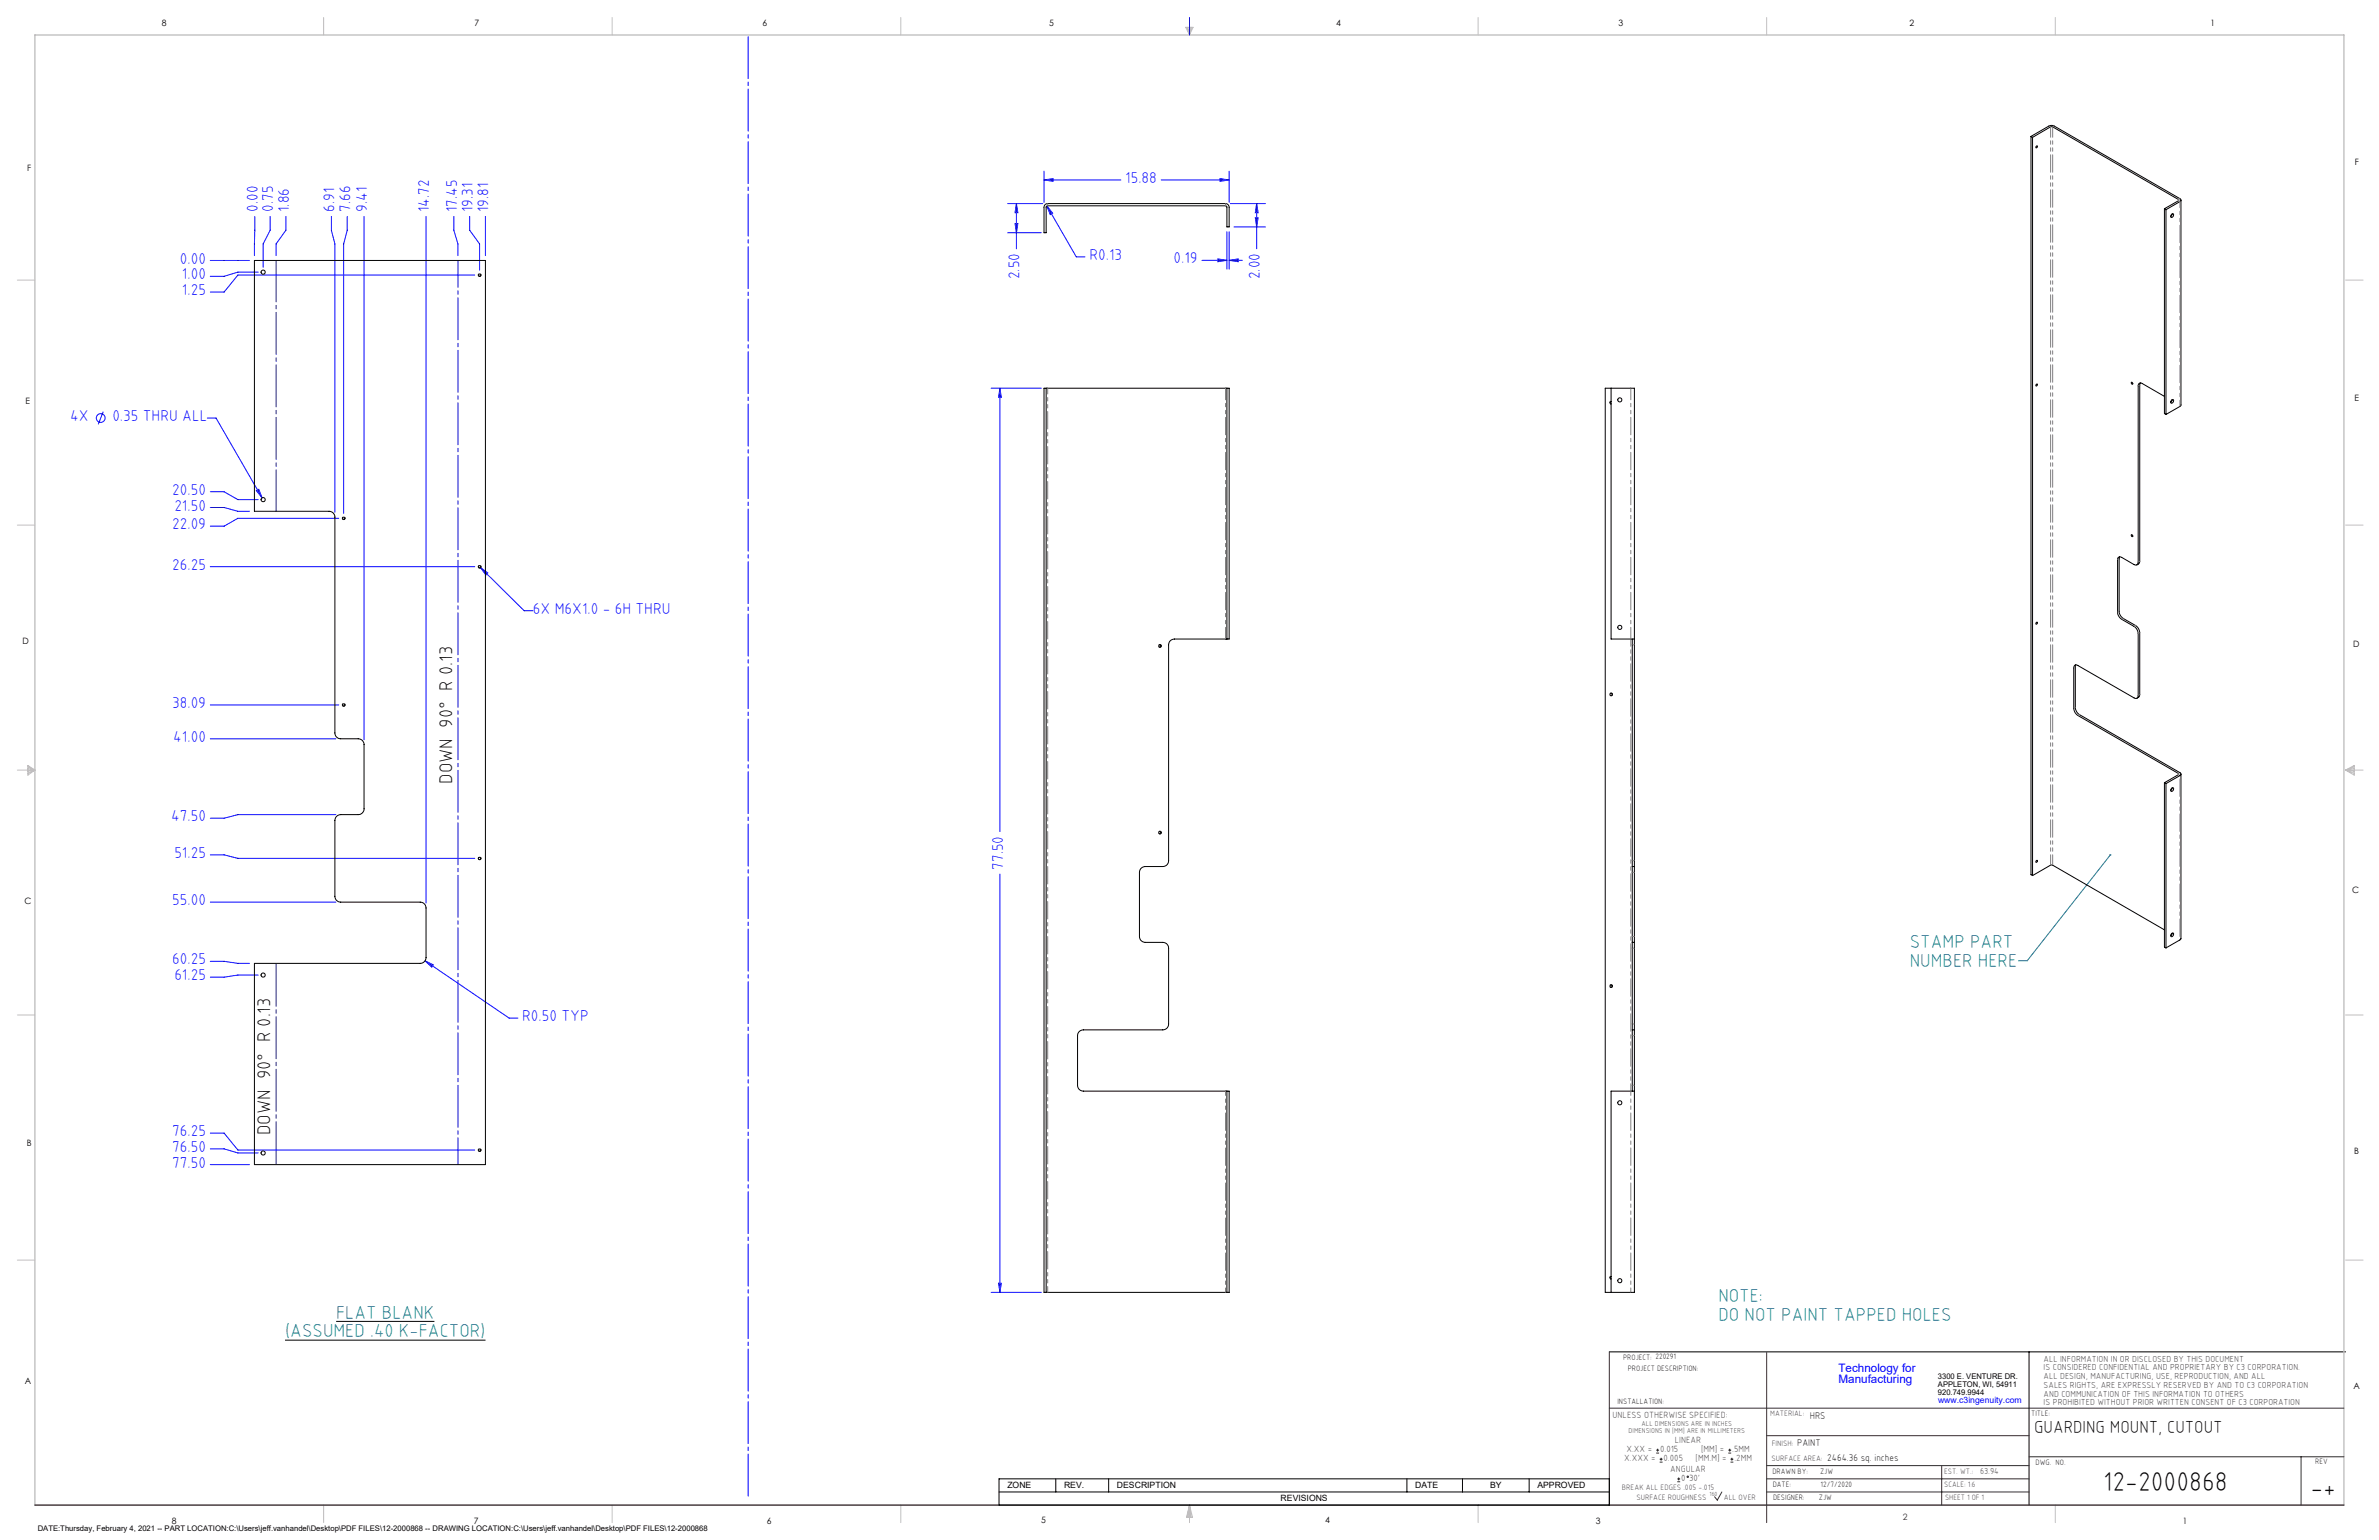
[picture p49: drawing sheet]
<svg xmlns="http://www.w3.org/2000/svg" width="864mm" height="559mm" viewBox="0 0 864 559" stroke-linecap="round" stroke-linejoin="round" font-family="sans-serif">
<defs><g id="words">
<g font-size="9.9">
<text x="763.5" y="541.1">12-2000868</text>
<text x="838.7" y="543.2">-+</text>
</g>
<g font-size="6.8">
<text x="164.2" y="284.5" transform="rotate(-90 164.2 284.5)">DOWN 90° R 0.13</text>
<text x="98.2" y="412" transform="rotate(-90 98.2 412)">DOWN 90° R 0.13</text>
</g>
<g font-size="6.8" fill="#008080">
<text x="693.3" y="344.1">STAMP PART</text>
<text x="693.3" y="350.9">NUMBER HERE</text>
<text x="623.8" y="472.5">NOTE:</text>
<text x="122" y="478.5">FLAT BLANK</text>
<text x="623.8" y="479.3">DO NOT PAINT TAPPED HOLES</text>
<text x="103.5" y="485.3">(ASSUMED .40 K-FACTOR)</text>
</g>
<text font-size="6.3" x="738.4" y="519.9">GUARDING MOUNT, CUTOUT</text>
<g font-size="5.7" fill="#00f">
<text x="408.5" y="66.4">15.88</text>
<text x="93.7" y="76.9" transform="rotate(-90 93.7 76.9)">0.00</text>
<text x="99.2" y="76.9" transform="rotate(-90 99.2 76.9)">0.75</text>
<text x="105" y="76.9" transform="rotate(-90 105 76.9)">1.86</text>
<text x="121.5" y="76.9" transform="rotate(-90 121.5 76.9)">6.91</text>
<text x="127.2" y="76.9" transform="rotate(-90 127.2 76.9)">7.66</text>
<text x="133.3" y="76.9" transform="rotate(-90 133.3 76.9)">9.41</text>
<text x="155.8" y="76.9" transform="rotate(-90 155.8 76.9)">14.72</text>
<text x="165.9" y="76.9" transform="rotate(-90 165.9 76.9)">17.45</text>
<text x="171.6" y="76.9" transform="rotate(-90 171.6 76.9)">19.31</text>
<text x="177.4" y="76.9" transform="rotate(-90 177.4 76.9)">19.81</text>
<text x="65.3" y="95.6">0.00</text>
<text x="395.5" y="94.3">R0.13</text>
<text x="426" y="95.6">0.19</text>
<text x="66.1" y="101.4">1.00</text>
<text x="370.1" y="101.4" transform="rotate(-90 370.1 101.4)">2.50</text>
<text x="457.3" y="101.4" transform="rotate(-90 457.3 101.4)">2.00</text>
<text x="66.1" y="107.1">1.25</text>
<text x="25.5" y="152.8">4X</text>
<text x="40.8" y="152.8">0.35 THRU ALL</text>
<text x="62.5" y="179.5">20.50</text>
<text x="63.3" y="185.3">21.50</text>
<text x="62.5" y="192">22.09</text>
<text x="62.5" y="206.8">26.25</text>
<text x="193.5" y="222.7">6X M6X1.0 - 6H THRU</text>
<text x="62.5" y="256.9">38.09</text>
<text x="62.9" y="269.2">41.00</text>
<text x="62.1" y="298">47.50</text>
<text x="63.3" y="311.3">51.25</text>
<text x="364.1" y="315.6" transform="rotate(-90 364.1 315.6)">77.50</text>
<text x="62.5" y="328.5">55.00</text>
<text x="62.5" y="349.9">60.25</text>
<text x="63.3" y="355.7">61.25</text>
<text x="189.6" y="370.5">R0.50 TYP</text>
<text x="62.5" y="412.3">76.25</text>
<text x="62.5" y="418">76.50</text>
<text x="62.5" y="423.7">77.50</text>
</g>
<g font-size="4.2" fill="#00f">
<text x="667.4" y="497.7">Technology for</text>
<text x="667.4" y="502">Manufacturing</text>
</g>
<g font-size="3.5">
<text x="657" y="514.9">HRS</text>
<text x="652.4" y="524.7">PAINT</text>
<text x="663.3" y="530.1">2464.36 sq. inches</text>
</g>
<g font-size="3.3" fill="#382c30">
<text x="585.4" y="514.4">UNLESS OTHERWISE SPECIFIED:</text>
<text x="590.4" y="526.8">X.XX =</text>
<text x="602.6" y="526.8">0.015</text>
<text x="608" y="523.6">LINEAR</text>
<text x="617.5" y="526.8">[MM] =</text>
<text x="628.8" y="526.8">.5MM</text>
<text x="589.6" y="530.1">X.XXX =</text>
<text x="603.9" y="530.1">0.005</text>
<text x="606.3" y="534">ANGULAR</text>
<text x="615.5" y="530.1">[MM.M] =</text>
<text x="629.6" y="530.1">.2MM</text>
<text x="610.3" y="537.3">0</text>
<text x="613.2" y="537.3">30'</text>
</g>
<g font-size="3.2">
<text x="58.8" y="9.6">8</text>
<text x="172.3" y="9.5">7</text>
<text x="276.8" y="9.5">6</text>
<text x="380.9" y="9.6">5</text>
<text x="485" y="9.5">4</text>
<text x="587.5" y="9.5">3</text>
<text x="693.1" y="9.5">2</text>
<text x="802.4" y="9.5">1</text>
<text x="854.9" y="59.8">F</text>
<text x="9.9" y="62">F</text>
<text x="9.3" y="146.5">E</text>
<text x="854.7" y="145.5">E</text>
<text x="8.2" y="233.6">D</text>
<text x="854.3" y="234.9">D</text>
<text x="8.9" y="328.1">C</text>
<text x="853.9" y="324.1">C</text>
<text x="9.7" y="415.8">B</text>
<text x="854.6" y="418.6">B</text>
<text x="9" y="502">A</text>
<text x="854.3" y="503.9">A</text>
<text x="62.3" y="552.9">8</text>
<text x="172" y="552.9">7</text>
<text x="278.3" y="552.9">6</text>
<text x="377.9" y="552.8">5</text>
<text x="481" y="552.8">4</text>
<text x="579.3" y="552.8">3</text>
<text x="792.4" y="552.8">1</text>
</g>
<g font-size="3.2" fill="#382c30">
<text x="741.9" y="494.1">ALL INFORMATION IN OR DISCLOSED BY THIS DOCUMENT</text>
<text x="741.9" y="497.3">IS CONSIDERED CONFIDENTIAL AND PROPRIETARY BY C3 CORPORATION.</text>
<text x="741.9" y="500.4">ALL DESIGN, MANUFACTURING, USE, REPRODUCTION, AND ALL</text>
<text x="741.9" y="503.6">SALES RIGHTS, ARE EXPRESSLY RESERVED BY AND TO C3 CORPORATION</text>
<text x="741.9" y="506.8">AND COMMUNICATION OF THIS INFORMATION TO OTHERS</text>
<text x="741.9" y="510">IS PROHIBITED WITHOUT PRIOR WRITTEN CONSENT OF C3 CORPORATION</text>
<text x="718.8" y="534.7">63.94</text>
<text x="690.7" y="551.6">2</text>
</g>
<text font-size="3.1" fill="#00f" x="703.5" y="509.2">www.c3ingenuity.com</text>
<g font-size="3.1">
<text x="365.7" y="540">ZONE</text>
<text x="386.3" y="540">REV.</text>
<text x="405.5" y="540">DESCRIPTION</text>
<text x="464.9" y="544.8">REVISIONS</text>
<text x="513.7" y="540">DATE</text>
<text x="540.9" y="540">BY</text>
<text x="558.1" y="540">APPROVED</text>
</g>
<g font-size="2.8">
<text x="589.2" y="493.3">PROJECT: 220291</text>
<text x="590.9" y="497.3">PROJECT DESCRIPTION:</text>
<text x="703.5" y="500.5">3300 E. VENTURE DR.</text>
<text x="703.5" y="503.3">APPLETON, WI, 54911</text>
<text x="587.1" y="509.6">INSTALLATION:</text>
<text x="703.5" y="506.2">920.749.9944</text>
<text x="737.3" y="513.8">TITLE:</text>
<text x="738.9" y="531.5">DWG. NO.</text>
<text x="840.5" y="531.3">REV</text>
<text x="643.4" y="534.9">DRAWN BY:</text>
<text x="643.5" y="539.7">DATE:</text>
<text x="660.7" y="534.7">ZJW</text>
<text x="660.9" y="539.6">12/7/2020</text>
<text x="643.6" y="544.4">DESIGNER:</text>
<text x="660.3" y="544.3">ZJW</text>
<text x="13.7" y="555.5">DATE:Thursday, February 4, 2021 -- PART LOCATION:C:\Users\jeff.vanhandel\Desktop\PDF FILES\12-2000868 -- DRAWING LOCATION:C:\Users\jeff.vanhandel\Desktop\PDF FILES\12-2000868</text>
</g>
<g font-size="2.8" fill="#382c30">
<text x="642.6" y="513.8">MATERIAL:</text>
<text x="643.2" y="524.8">FINISH:</text>
<text x="643.1" y="530.1">SURFACE AREA:</text>
<text x="705.7" y="534.7">EST. WT.:</text>
<text x="705.7" y="539.7">SCALE: 1:6</text>
<text x="588.8" y="540.5">BREAK ALL EDGES .005 -.015</text>
<text x="594" y="544.2">SURFACE ROUGHNESS</text>
<text x="625.8" y="544.2">ALL OVER</text>
<text x="706.1" y="544.4">SHEET 1 OF 1</text>
</g>
<g font-size="2.5" fill="#382c30">
<text x="591.2" y="520.1">DIMENSIONS IN [MM] ARE IN MILLIMETERS</text>
<text x="595.9" y="517.3">ALL DIMENSIONS ARE IN INCHES</text>
</g>
<text font-size="2.2" fill="#382c30" x="620.6" y="542.9">160</text>
</g></defs>
<path d="M122 479.5h35.7M103.5 486.3h72.8M584.2 490.5h267.3M736.6 490.5v55.6M362.7 536.6h221.5v9.5h-221.5zM383.3 536.6v4.8M402.4 536.6v4.8M510.7 536.6v4.8M530.9 536.6v4.8M555.1 536.6v4.8M362.7 541.4h221.5" fill="none" stroke="#000" stroke-width=".36"/>
<g fill="none" stroke="#c0c0c0" stroke-width=".36">
<path d="M117.5 6.4v6.3M222.2 6.4v6.3M327 6.4v6.3M430.4 9.9h2.7l-1.3 2.8zM430.9 9.9l.9 2.8M431.2 9.9l.6 2.8M432.1 9.9l-.3 2.8M432.6 9.9l-.8 2.8M536.6 6.4v6.3M641.3 6.4v6.3M746.1 6.4v6.3M6.3 101.6h6.4"/>
<path d="M851.5 101.6h6.3M6.3 190.5h6.4M851.5 190.5h6.3M6.3 279.4h6.4M10.1 277.7l2.6 1.7-2.6 1.9zM10.1 278.2l2.6 1.2M10.1 278.8l2.6 .6M12.7 279.4l-2.6 1.2M12.7 279.4l-2.6 .5M851.5 279.4h6.3M851.5 279.4l3.1 .5M851.5 279.4l3.1 1.2"/>
<path d="M851.5 279.4l3.1-1.7v3.6zM854.6 278.8l-3.1 .6M854.6 278.2l-3.1 1.2M6.3 368.3h6.4M851.5 368.3h6.3M6.3 457.2h6.4M851.5 457.2h6.3M117.5 546.1v6.4M222.2 546.1v6.4M327 546.1v6.4M431.8 546.1v6.4M431.8 546.1l1.1 4.5h-2.2z"/>
<path d="M431.8 546.1l.6 4.5M431.8 546.1l-.9 4.5M431.8 546.1l-.4 4.5M431.8 546.1l.3 4.5M536.6 546.1v6.4M746.1 546.1v6.4"/>
</g>
<path d="M12.7 546.1v-533.4h838.2v533.4" fill="none" stroke="#c0c0c0" stroke-width=".5"/>
<g fill="none" stroke="#00f" stroke-width=".36">
<path d="M431.8 6.4v6.3M92.5 78.5l-.1 14.2M98.1 78.5v5l-2.6 5v8.5M103.8 78.5v5l-3.6 5v4.2M120.3 78.5v5l1.3 5v97.4M126 78.5v5l-1.3 5v97.8M132.2 78.5v189.9M154.7 78.5v249.2M164.7 78.5v5l1.5 5v4.2M170.5 78.5v5l3.6 5v9.5M176.2 78.5v14.2M365.8 73.9h12.7"/>
<path d="M369 73.9v16.4M369 73.9l.5 3.3h-1zM379 65.3l3.3-.5v1zM379 62.1v11.3M379 65.3h27.9M380 74.8l2.1 2.5-.9 .6zM380 74.8l10.7 18.4h3.2M421.5 65.3h24.7M442.9 64.8l3.3 .5-3.3 .5zM446.2 62.1v11.3M446.7 73.9h12.7M455.7 79h1l-.5 3.3z"/>
<path d="M456.2 73.9v16.4M456.2 73.9l.5 3.3h-1zM76.3 94.5h14.3M93.7 98.7h-7.3l-5 1.6h-5.1M172.3 99.8h-85.9l-5 6.2h-5.1M365.8 84.5h12.2M368.5 81.1h1l-.5 3.4zM436.4 94.5h9M442.1 93.9l3.3 .6-3.3 .5zM445.4 84.1v13.5M446.2 94.5l3.3-.6v1.1zM446.2 94.5h4.8"/>
<path d="M446.2 84.1v13.5M448 82.3h11.4M37.5 149.4l-1.8 4.6M75.2 151.7h3.2l16.7 29M359.8 140.9h18.2M363 140.9v160.8M363 140.9l.5 3.3h-1zM76.3 178.4h5.1l5 2.9h7.3M93.1 178l.8-.4 1.2 3.1zM76.3 184.2h5.1l5 1.3h4.2M123 188.1h-36.6l-5 2.8h-5.1M76.3 205.6h96"/>
<path d="M174.4 206l2.7 1.9-.7 .7zM174.4 206l15.9 15.6h3.2M76.3 255.8h46.7M76.3 268.1h45.6M121.9 295.6h-35.5l-5 1.3h-5.1M76.3 310.2h5.1l5 1.3h85.9M363 317.2v151.7M76.3 327.3h45.6M76.3 348.8h5.1l5 .8h4.2M93.7 353.8h-7.3l-5 .8h-5.1M154.3 348.7l3 1.4-.6 .8zM154.3 348.7l30.5 20.7h3.2"/>
<path d="M76.3 411.2h5.1l5 6.1h85.9M76.3 416.9h5.1l5 1.5h7.3M76.3 422.6h14.3M359.8 468.9h18.2M362.5 465.6h1l-.5 3.3z"/>
<circle cx="36.5" cy="151.7" r="1.59"/>
</g>
<path d="M584.2 490.5v55.6M641.3 490.7v61.8M584.2 511h266.7M641.3 520.9h95.3M641.3 531.8h95.3M641.3 536.6h95.3M704.8 531.8v14.3M736.6 528.6h114.3M835.3 528.6v17.5M625.1 541.4l-1.7 2.9-1-1.2M641.3 541.4h95.3" fill="none" stroke="#382c30" stroke-width=".36"/>
<path d="M12.7 546.1h838.2" fill="none" stroke="#382c30" stroke-width=".5"/>
<path d="M174.1 100.3a.5 .5 0 0 1-.4-.7 .5 .5 0 0 1 .8-.1 .5 .5 0 0 1-.3 .8h-.1M124.8 188.5a.5 .5 0 0 1-.5-.7 .5 .5 0 0 1 .9-.1 .5 .5 0 0 1-.3 .8h-.1M174.1 206.1a.5 .5 0 0 1-.4-.7 .5 .5 0 0 1 .8-.1 .5 .5 0 0 1-.3 .8h-.1M421.6 234.4a.5 .5 0 0 0-.8-.5 .5 .5 0 0 0 0 .9 .5 .5 0 0 0 .8-.3v-.1M124.8 256.3a.5 .5 0 0 1-.5-.8 .5 .5 0 0 1 .9 0 .5 .5 0 0 1-.3 .8h-.1M585.4 252a.5 .5 0 0 0-.8-.5 .5 .5 0 0 0-.1 .9 .5 .5 0 0 0 .8-.3l.1-.1M174.1 312a.5 .5 0 0 1-.4-.8 .5 .5 0 0 1 .8 0 .5 .5 0 0 1-.3 .8h-.1M421.6 302.1a.5 .5 0 0 0-.8-.4 .5 .5 0 0 0 0 .8 .5 .5 0 0 0 .8-.3v-.1M585.4 357.8a.5 .5 0 0 0-.8-.4 .5 .5 0 0 0-.1 .8 .5 .5 0 0 0 .8-.3l.1-.1M174.1 417.8a.5 .5 0 0 1-.4-.7 .5 .5 0 0 1 .8-.1 .5 .5 0 0 1-.3 .8h-.1" fill="none" stroke="#000" stroke-width=".36" stroke-dasharray="1.3 .6" stroke-linecap="butt"/>
<path d="M584.7 145.7a.5 .5 0 0 0-.3 .5 .5 .5 0 0 0 .5 .4M584.7 463.2a.5 .5 0 0 0-.3 .5 .5 .5 0 0 0 .5 .4" fill="none" stroke="#000" stroke-width=".36" stroke-dasharray="1.3 .6" stroke-dashoffset=".7" stroke-linecap="butt"/>
<path d="M584.9 145.6l-.2 .1M584.9 463.1l-.2 .1" fill="none" stroke="#000" stroke-width=".36" stroke-dasharray="1.3 .6"/>
<path d="M166.2 422.6v-328.1" fill="none" stroke="#0000a0" stroke-width=".36" stroke-dasharray="15.2 1.3 1.3 1.3" stroke-dashoffset="5.5"/>
<path d="M100.2 349.6v73" fill="none" stroke="#0000a0" stroke-width=".36" stroke-dasharray="15.2 1.3 1.3 1.3" stroke-dashoffset="-.3"/>
<path d="M100.2 94.5v91" fill="none" stroke="#0000a0" stroke-width=".36" stroke-dasharray="15.2 1.3 1.3 1.3" stroke-dashoffset=".2"/>
<path d="M271.6 12.9v530.3" fill="none" stroke="#00f" stroke-width=".36" stroke-dasharray="15.2 1.3 1.3 1.3" stroke-dashoffset="-.3"/>
<path d="M766.1 310.2l-30.2 38.4h-3.2" fill="none" stroke="#008080" stroke-width=".36"/>
<g fill="#00f">
<path d="M380 74.8l1.2 3.1 .9-.6zM174.4 206l2 2.6 .7-.7zM93.1 178l2 2.7-1.2-3.1zM154.3 348.7l2.4 2.2 .6-.8z"/>
<path d="M446.2 94.5l3.3-.6v1.1zM442.1 93.9l3.3 .6-3.3 .5z"/>
<path d="M362.5 465.6h1l-.5 3.3zM363 140.9l.5 3.3h-1z"/>
<path d="M369 73.9l.5 3.3h-1zM368.5 81.1h1l-.5 3.4zM456.2 73.9l.5 3.3h-1zM455.7 79h1l-.5 3.3z"/>
<path d="M379 65.3l3.3-.5v1zM442.9 64.8l3.3 .5-3.3 .5z"/>
</g>
<path d="M765.9 309.9l.4 .1-.2 .2 .2-.2a.34 .34 0 0 1 0 .5 .34 .34 0 0 1-.5-.1 .34 .34 0 0 1 .1-.5z" fill="#008080"/>
<g fill="none" stroke="#000" stroke-width=".36">
<path d="M737.3 49.5l6.5-3.8 .7-.2 1.2 .2 45.6 26.4a.58 .58 0 0 1 .4 .5 .58 .58 0 0 1-.4 .6l-5 2.9M737.3 49.5l.5 .3M737.3 49.5v267.9l.5 .3M737.8 49.8l6.6-3.8h.7l45.8 26.5-.1 .3-5.1 2.9M737.8 49.8v267.9M739.2 53.1l.2-.2a.33 .33 0 0 1 .1 .5 .33 .33 0 0 1-.5 0zM379.4 74.3l.9-.4h64.6a1.33 1.33 0 0 1 1.3 1.3v7.1h-.8v-7.2l-.4-.4h-64.8l-.4 .5v9.3h-.8v-9.3zM785.7 75.7l.6 .4M785.7 75.7v74.4l.6 .3M786.3 76.1v74.3M788.5 77.7a.52 .52 0 0 1 .7 .3 .52 .52 0 0 1-.5 .7 .43 .43 0 0 1-.6 .2 .43 .43 0 0 1 0-.7zM788.5 77.6l-.5 .9"/>
<path d="M791.7 72.6v74.5l-5.4 3.3M92.4 94.5h83.8v328.1h-83.8v-73h60.1a2.15 2.15 0 0 0 2.2-2.1v-18a2.15 2.15 0 0 0-2.2-2.2h-28.8a2.15 2.15 0 0 1-2.1-2.1v-27.5a2.15 2.15 0 0 1 2.1-2.1h6.3a2.09 2.09 0 0 0 2.2-2.1v-23.3a2.15 2.15 0 0 0-2.2-2.1h-6.3a2.15 2.15 0 0 1-2.1-2.1v-78.4a2.15 2.15 0 0 0-2.1-2.1h-27.1zM739.2 139.5l.2-.2a.35 .35 0 0 1 .1 .5 .35 .35 0 0 1-.5 .1zM773.7 138.7h.1a.36 .36 0 0 1 .4 .3 .36 .36 0 0 1-.3 .4zM776.9 139l-.2 64.7-.2 .7-.8 .6M379.8 140.9h65.6M379.8 140.9h-.8v328h.8M379.8 140.9v328M445.4 140.9h.8v91h-.8M445.4 140.9v91M584.8 140.9v91h8.5M584.8 145.7a.42 .42 0 0 0-.4 .5 .42 .42 0 0 0 .4 .4"/>
<path d="M785.7 143.8l-8-4.6a.91 .91 0 0 0-1.1-.1 .91 .91 0 0 0-.4 .9v64a.93 .93 0 0 1-.5 1 .93 .93 0 0 1-1-.1l-4.5-2.7a.91 .91 0 0 0-1.1 0 .91 .91 0 0 0-.4 .9v19a3.3 3.3 0 0 0 1.5 2.6l4.5 2.6a3.3 3.3 0 0 1 1.5 2.6v22.5a.91 .91 0 0 1-.5 1 .91 .91 0 0 1-1-.2l-20.4-11.7a.89 .89 0 0 0-1.1-.1 .89 .89 0 0 0-.4 .9v14.7a3.3 3.3 0 0 0 1.5 2.6l36.6 21.2-.1 .3-5.1 2.9M788.2 145.3l.2 .1M788.3 145.2a.48 .48 0 0 1 .8 0 .48 .48 0 0 1-.2 .7 .5 .5 0 0 1-.8 .3 .5 .5 0 0 1 .1-.8zM788.5 145.1l-.5 .8M773.7 194h.1a.36 .36 0 0 1 .4 .3 .36 .36 0 0 1-.3 .4zM769.4 202l-.1 19.8a3.3 3.3 0 0 0 1.4 2.6l4.5 2.6a3.3 3.3 0 0 1 1.5 2.6v22.5l-.2 .7-.8 .5M445.4 231.9h-19.1a2.15 2.15 0 0 0-2.1 2.1v78.3a2.09 2.09 0 0 1-2.1 2.1h-6.4a2.15 2.15 0 0 0-2.1 2.1v23.3a2.09 2.09 0 0 0 2.1 2.1h6.4a2.09 2.09 0 0 1 2.1 2.2v27.5a2.09 2.09 0 0 1-2.1 2.1h-28.8a2.09 2.09 0 0 0-2.1 2.1v18a2.09 2.09 0 0 0 2.1 2.1h52.1M592.5 231.9v82.5M593.3 231.9v-91h-10.6v328h10.6v-73M593.3 231.9v82.5M739.1 226l.3-.3a.34 .34 0 0 1 .1 .5 .34 .34 0 0 1-.5 .1zM753.5 241.3l-.1 15.4a3.3 3.3 0 0 0 1.4 2.6l36.5 21.1a.58 .58 0 0 1 .4 .5 .58 .58 0 0 1-.4 .5l-5 2.9"/>
<path d="M785.7 284v59.6l.6 .4M785.7 284l.6 .3M786.3 284.3v59.7M788.3 286.1a.48 .48 0 0 1 .8-.1 .48 .48 0 0 1-.2 .8 .5 .5 0 0 1-.8 .3 .5 .5 0 0 1 .1-.9zM788.5 285.9l-.5 .9M791.7 280.9v59.8l-5.4 3.3M592.5 314.4v27.5M592.5 314.4h.8M593.3 314.4v27.5M737.8 317.7l6.6-3.8h.7l40.6 23.5M788.2 338.9l.1-.1a.43 .43 0 0 1 .7-.2 .43 .43 0 0 1 0 .7 .51 .51 0 0 1-.4 .6 .51 .51 0 0 1-.6-.4zM788.2 338.8l.2 .1"/>
<path d="M788.5 338.6l-.5 .9M592.5 341.9v31.8M592.5 341.9h.8M593.3 341.9v31.8M592.5 373.7v22.2M592.5 373.7h.8M593.3 373.7v22.2M445.4 395.9h.8v73h-.8M445.4 395.9v73M593.3 395.9h-8.5v73M379.8 468.9h65.6M584.8 463.2a.42 .42 0 0 0-.4 .5 .42 .42 0 0 0 .4 .4"/>
<circle cx="95.5" cy="98.8" r=".76"/>
<circle cx="174.1" cy="99.8" r=".42"/>
<circle cx="588" cy="145.1" r=".74"/>
<circle cx="95.5" cy="181.3" r=".76"/>
<circle cx="124.8" cy="188.1" r=".41"/>
<circle cx="174.1" cy="205.6" r=".42"/>
<circle cx="421" cy="234.4" r=".42"/>
<circle cx="588" cy="227.7" r=".74"/>
<circle cx="124.8" cy="255.8" r=".41"/>
<circle cx="584.8" cy="252" r=".41"/>
<circle cx="174.1" cy="311.5" r=".42"/>
<circle cx="421" cy="302.1" r=".42"/>
<circle cx="739.3" cy="312.6" r=".36"/>
<circle cx="95.5" cy="353.8" r=".76"/>
<circle cx="584.8" cy="357.8" r=".41"/>
<circle cx="95.5" cy="418.4" r=".76"/>
<circle cx="174.1" cy="417.3" r=".42"/>
<circle cx="588" cy="400.2" r=".74"/>
<circle cx="588" cy="464.7" r=".74"/>
</g>
<path d="M444.9 140.8v91.1M592 231.9v-91.1" fill="none" stroke="#808080" stroke-width=".36" stroke-dasharray="6.3 1.3 1.3 1.3 1.3 1.3" stroke-dashoffset="2.1"/>
<path d="M444.9 395.9v73M592 468.9v-73" fill="none" stroke="#808080" stroke-width=".36" stroke-dasharray="6.3 1.3 1.3 1.3 1.3 1.3" stroke-dashoffset="4.8"/>
<path d="M380.3 468.9v-328.1" fill="none" stroke="#808080" stroke-width=".36" stroke-dasharray="6.3 1.3 1.3 1.3 1.3 1.3" stroke-dashoffset="4.2"/>
<g fill="none" stroke="#808080" stroke-width=".36" stroke-dasharray="6.3 1.3 1.3 1.3 1.3 1.3">
<path d="M744.4 46l-.6-.3M745.1 46l.6-.3M379.8 75.2h-.8M380.3 74.6v-.7M444.9 74.6v-.7M445.4 75.2h.8M790.8 72.8l.5 .3M790.8 72.4l.5-.3M790.8 72.4v.4M776.8 139.7l-.6 .3M769.3 202.8l-.6 .3M776.2 204l.6-.4"/>
<path d="M593.3 234h-.8M768.7 222.1l.6-.3M770.8 224.4l-.6 .3M774.7 227.3l.6-.3M776.8 229.6l-.6 .3M752.8 257l.6-.3M753.4 242l-.6 .3M754.9 259.3l-.6 .3M776.2 252.4l.6-.4M790.8 280.7v.4M592.5 312.3h.8M593.3 316.5h-.8"/>
<path d="M592.5 339.8h.8M593.3 344h-.8M592.5 371.6h.8M593.3 375.8h-.8M592.5 393.8h.8"/>
</g>
<path d="M592 231.9v164" fill="none" stroke="#808080" stroke-width=".36" stroke-dasharray="6.3 1.3 1.3 1.3 1.3 1.3" stroke-dashoffset="3.7"/>
<path d="M791.3 147.5v-74.4" fill="none" stroke="#808080" stroke-width=".36" stroke-dasharray="6.3 1.3 1.3 1.3 1.3 1.3" stroke-dashoffset="4.1"/>
<path d="M744.4 46v267.9M745.1 313.9v-267.9" fill="none" stroke="#808080" stroke-width=".36" stroke-dasharray="6.3 1.3 1.3 1.3 1.3 1.3" stroke-dashoffset="2.6"/>
<path d="M791.3 341v-59.6" fill="none" stroke="#808080" stroke-width=".36" stroke-dasharray="6.3 1.3 1.3 1.3 1.3 1.3" stroke-dashoffset="-1.2"/>
<g fill="none" stroke="#382c30" stroke-width=".36">
<path d="M601.2 527.3h1.1M601.2 526.2h1.1M601.7 525.7v1M602.5 530.5h1M602.5 529.5h1M603 529v1M608.9 537.7h1M608.9 536.6h1M609.4 536.1v1.1M627.4 527.3h1M627.4 526.2h1M627.9 525.7v1"/>
<path d="M628.2 530.5h1M628.2 529.5h1M628.7 529v1"/>
<circle cx="612.7" cy="535.9" r=".27"/>
</g>
<use href="#words"/>
</svg>
